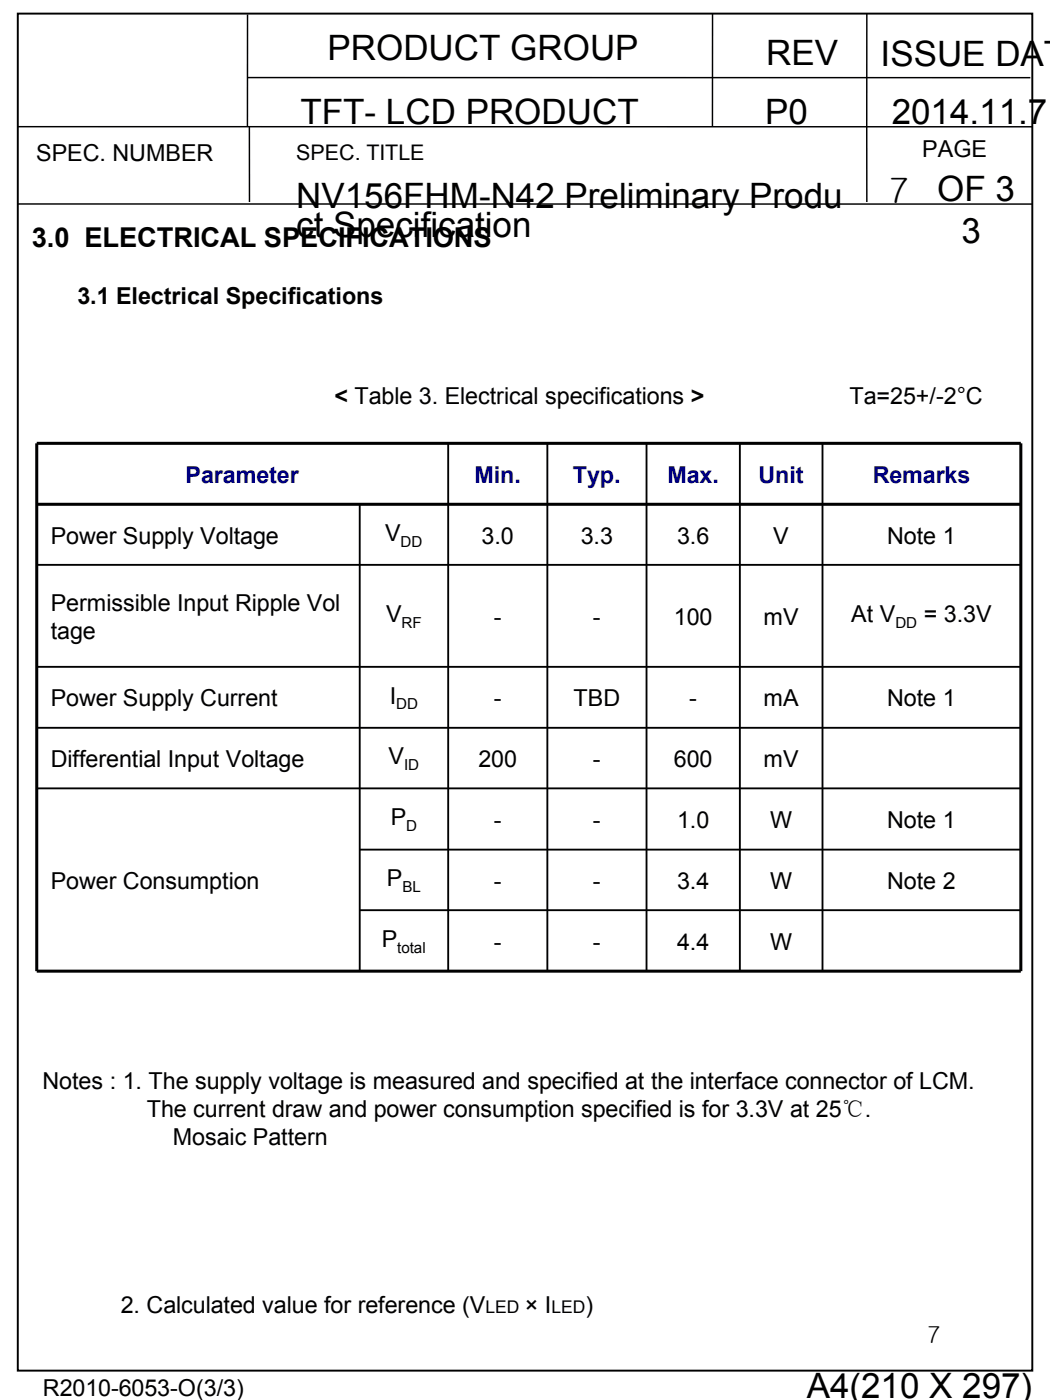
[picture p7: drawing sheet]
<svg xmlns="http://www.w3.org/2000/svg" width="190mm" height="254mm" viewBox="0 0 190 254" stroke-linecap="round" stroke-linejoin="round" font-family="sans-serif">
<defs><g id="words">
<g font-size="6.4">
<text x="59.4" y="10.8">PRODUCT GROUP</text>
<text x="139" y="11.8">REV</text>
<text x="159.8" y="12">ISSUE DAT</text>
<text x="54.5" y="22.5">TFT- LCD PRODUCT</text>
<text x="138.8" y="22.6">P0</text>
<text x="161.8" y="22.6">2014.11.7</text>
<text x="53.7" y="37.7">NV156FHM-N42 Preliminary Produ</text>
<text x="161.3" y="36.8">7</text>
<text x="170" y="36.5">OF 3</text>
<text x="53.7" y="43">ct Specification</text>
<text x="174.4" y="44.2">3</text>
<text x="146.4" y="253.7">A4(210 X 297)</text>
</g>
<text font-size="5" x="5.8" y="44.9">3.0 ELECTRICAL SPECIFICATIONS</text>
<g font-size="4.2">
<text x="6.6" y="29.2">SPEC. NUMBER</text>
<text x="167.3" y="28.5">PAGE</text>
<text x="14" y="55.2">3.1 Electrical Specifications</text>
<text x="60.7" y="73.3">&lt; Table 3. Electrical specifications &gt;</text>
<text x="154.1" y="73.4">Ta=25+/-2°C</text>
<text x="9.2" y="98.6">Power Supply Voltage</text>
<text x="69.9" y="98.1">V</text>
<text x="87.4" y="98.6">3.0</text>
<text x="105.4" y="98.6">3.3</text>
<text x="122.8" y="98.6">3.6</text>
<text x="140.3" y="98.6">V</text>
<text x="161" y="98.6">Note 1</text>
<text x="9.2" y="110.8">Permissible Input Ripple Vol</text>
<text x="70" y="112.9">V</text>
<text x="89.6" y="113.4">-</text>
<text x="107.6" y="113.4">-</text>
<text x="122.3" y="113.4">100</text>
<text x="138.5" y="113.4">mV</text>
<text x="154.4" y="112.9">At V</text>
<text x="167.6" y="112.9">= 3.3V</text>
<text x="9.2" y="115.9">tage</text>
<text x="9.2" y="128.2">Power Supply Current</text>
<text x="70.7" y="127.6">I</text>
<text x="89.6" y="128.2">-</text>
<text x="104.1" y="128.2">TBD</text>
<text x="125" y="128.2">-</text>
<text x="138.5" y="128.2">mA</text>
<text x="161" y="128.2">Note 1</text>
<text x="9.2" y="139.2">Differential Input Voltage</text>
<text x="70.5" y="138.7">V</text>
<text x="86.8" y="139.2">200</text>
<text x="107.6" y="139.2">-</text>
<text x="122.3" y="139.2">600</text>
<text x="138.5" y="139.2">mV</text>
<text x="70.9" y="149.7">P</text>
<text x="89.6" y="150.2">-</text>
<text x="107.6" y="150.2">-</text>
<text x="122.8" y="150.2">1.0</text>
<text x="139.7" y="150.2">W</text>
<text x="161" y="150.2">Note 1</text>
<text x="9.2" y="161.3">Power Consumption</text>
<text x="70.2" y="160.8">P</text>
<text x="89.6" y="161.3">-</text>
<text x="107.6" y="161.3">-</text>
<text x="122.8" y="161.3">3.4</text>
<text x="139.7" y="161.3">W</text>
<text x="161" y="161.3">Note 2</text>
<text x="69.3" y="171.8">P</text>
<text x="89.6" y="172.3">-</text>
<text x="107.6" y="172.3">-</text>
<text x="122.8" y="172.3">4.4</text>
<text x="139.7" y="172.3">W</text>
<text x="7.7" y="197.6">Notes : 1. The supply voltage is measured and specified at the interface connector of LCM.</text>
<text x="26.6" y="202.6">The current draw and power consumption specified is for 3.3V at 25℃.</text>
<text x="31.4" y="207.7">Mosaic Pattern</text>
<text x="21.9" y="238.2">2. Calculated value for reference (V</text>
<text x="95.2" y="238.2">× I</text>
<text x="106.2" y="238.2">)</text>
<text x="168.2" y="243.7">7</text>
<text x="7.8" y="253.2">R2010-6053-O(3/3)</text>
</g>
<g font-size="4.2" fill="#000080">
<text x="33.7" y="87.6">Parameter</text>
<text x="86.1" y="87.6">Min.</text>
<text x="103.9" y="87.6">Typ.</text>
<text x="121.1" y="87.6">Max.</text>
<text x="137.6" y="87.6">Unit</text>
<text x="158.3" y="87.6">Remarks</text>
</g>
<text font-size="3.9" x="53.7" y="28.9">SPEC. TITLE</text>
<g font-size="3.2">
<text x="88.1" y="238.2">LED</text>
<text x="100" y="238.2">LED</text>
</g>
<g font-size="2.8">
<text x="72.7" y="99.2">DD</text>
<text x="72.9" y="113.9">RF</text>
<text x="162.5" y="113.9">DD</text>
<text x="71.9" y="128.7">DD</text>
<text x="73.3" y="139.7">ID</text>
<text x="73.7" y="150.8">D</text>
<text x="73" y="161.8">BL</text>
<text x="72.1" y="172.8">total</text>
</g>
</g></defs>
<g fill="#000">
<path d="M44.9 13.9l142 .1v.2h-142zM3.2 22.9h184.1v.2h-184.1zM3.2 36.9h184.1v.3l-184.1-.1zM44.8 2.6h.2v20.4h-.2zM45.1 23h.3v13.7h-.3zM129.1 2.5h.3v20.4h-.3zM157.1 23h.3v13.7h-.3zM157.1 2.5h.3v20.4h-.3z"/>
<path d="M3.2 2.6l.2-.1v246.2l-.2-.2h184.1l-.2 .2v-246.2l.2 .1zM3.1 2.3h184.4v246.5h-184.4z"/>
</g>
<path d="M6.7 80.4h178.5v95.8h-178.5zM6.7 91.5h178.5" fill="none" stroke="#000" stroke-width=".55"/>
<path d="M65.3 91.5v84.7M81.3 80.4v95.8M99.3 80.4v95.8M117.3 80.4v95.8M134.2 80.4v95.8M149.2 80.4v95.8M6.7 102.5h178.5M6.7 121h178.5M6.7 132h178.5M6.7 143h178.5M65.3 154.1h119.9M65.3 165.1h119.9" fill="none" stroke="#000" stroke-width=".34"/>
<use href="#words"/>
</svg>
